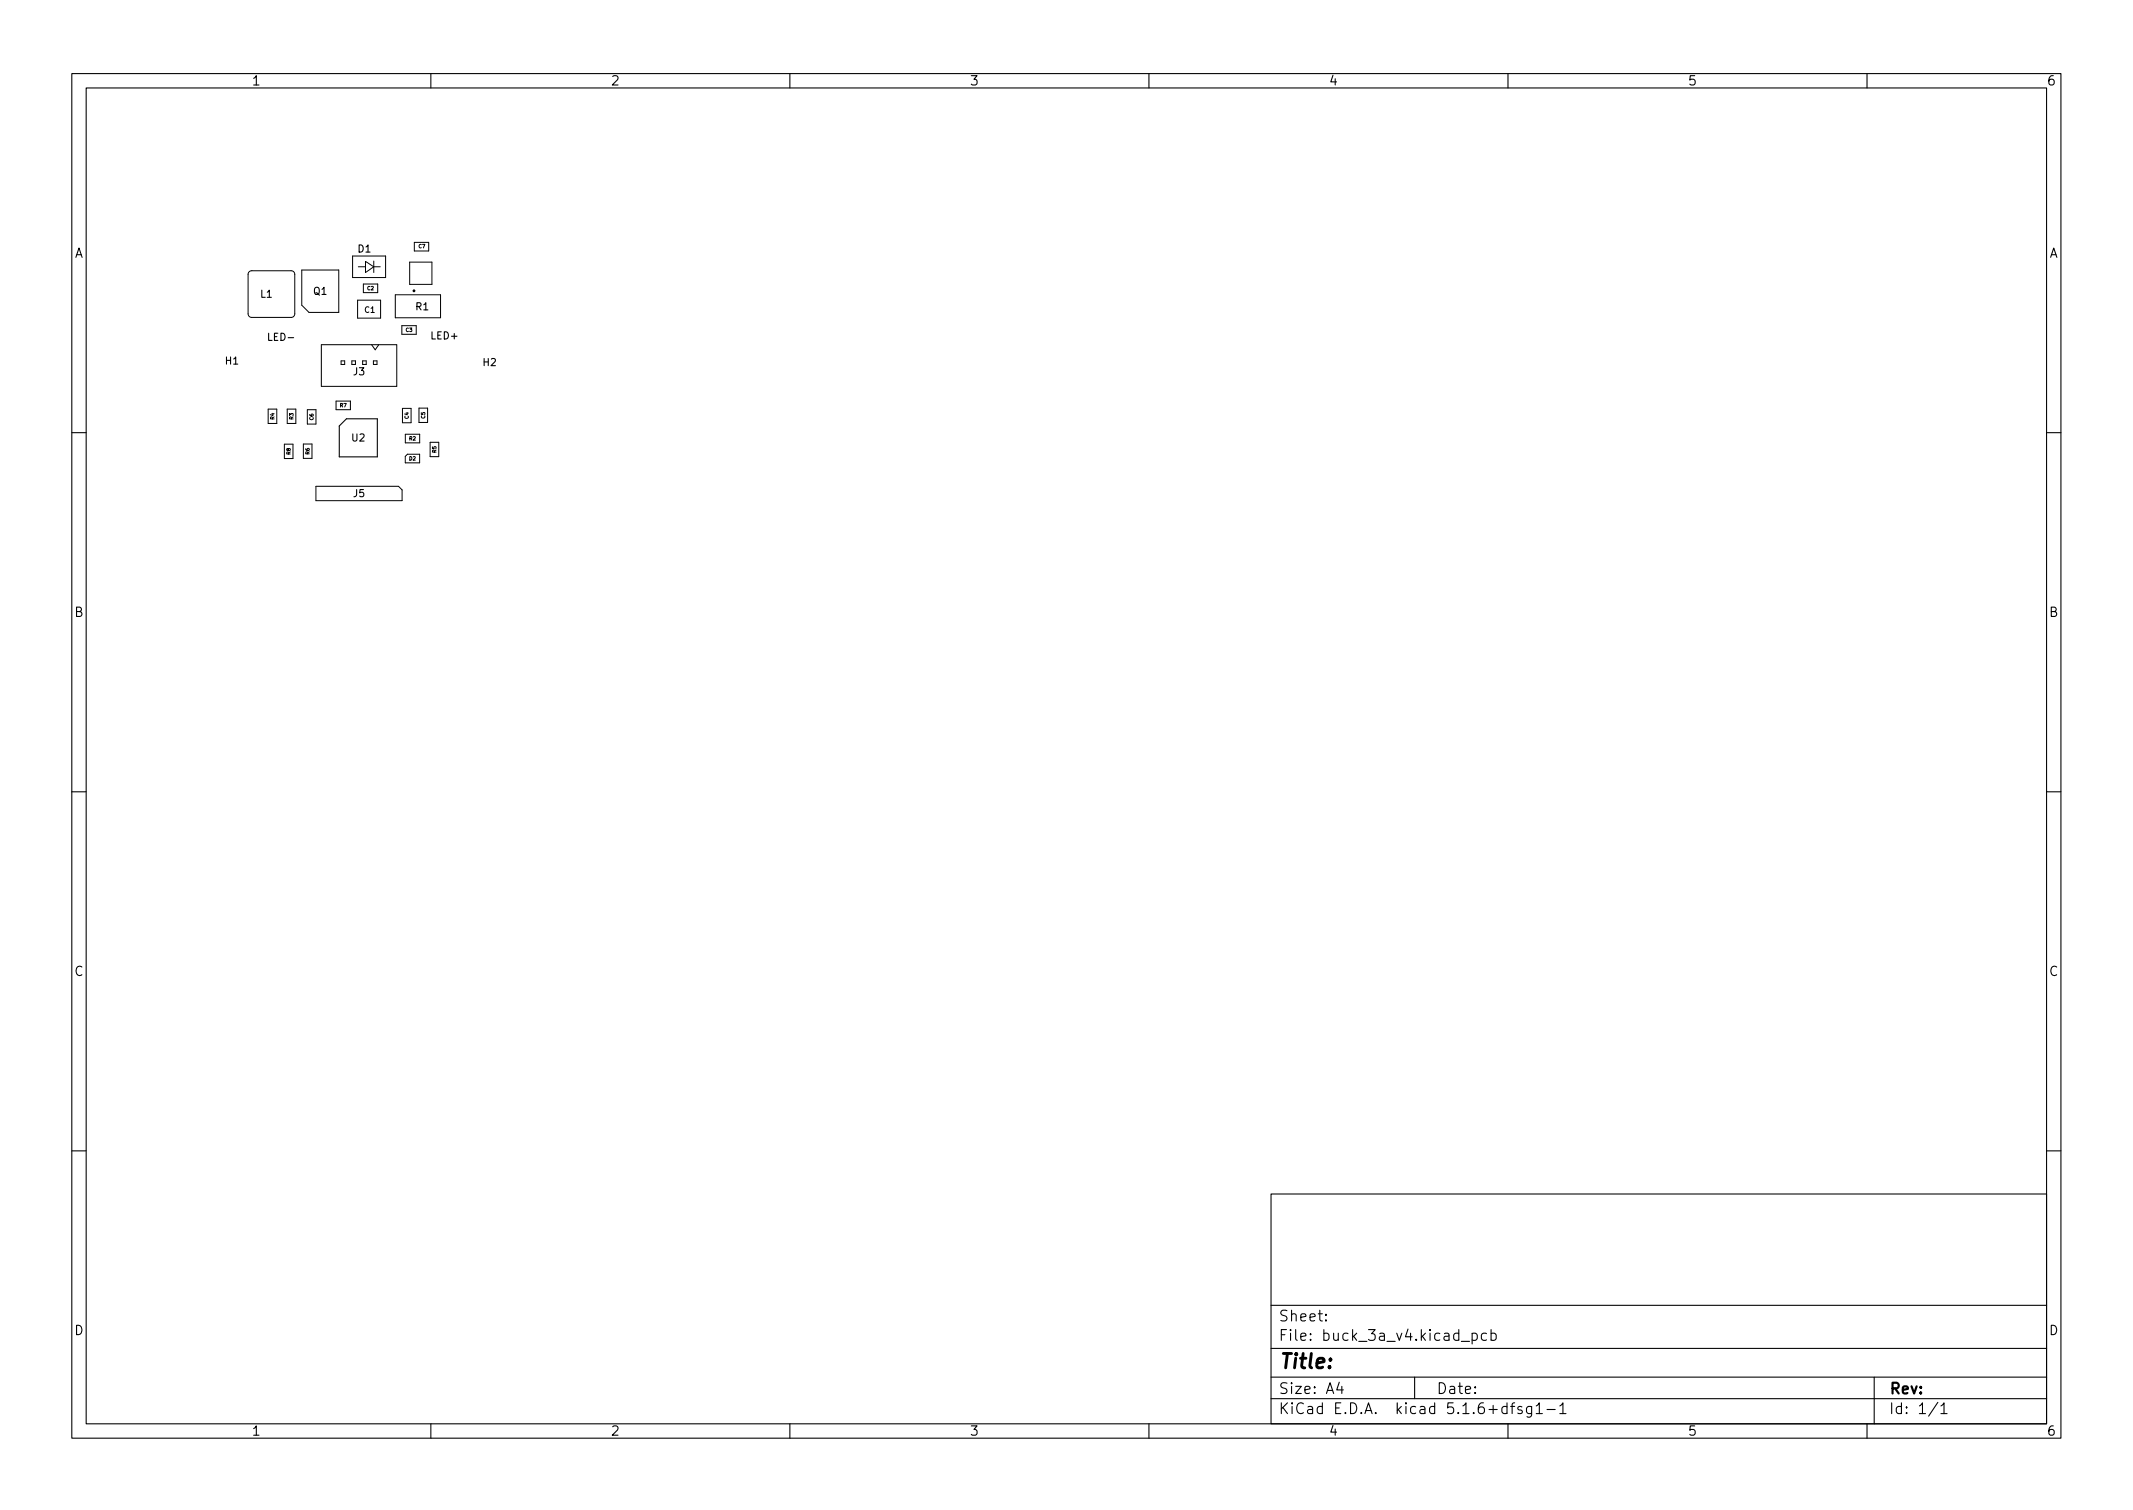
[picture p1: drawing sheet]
<svg xmlns="http://www.w3.org/2000/svg" width="297mm" height="210mm" viewBox="0 0 297 210" stroke-linecap="round" stroke-linejoin="round" font-family="sans-serif">
<defs><g id="words">
<text font-size="2.8" x="178" y="190.6">Title:</text>
<g font-size="2.1">
<text x="178" y="184">Sheet:</text>
<text x="178" y="186.7">File: buck_3a_v4.kicad_pcb</text>
<text x="178" y="196.9">KiCad E.D.A. kicad 5.1.6+dfsg1-1</text>
<text x="178" y="194.1">Size: A4</text>
<text x="200" y="194.1">Date:</text>
<text x="263" y="194.1">Rev:</text>
<text x="263" y="196.9">Id: 1/1</text>
</g>
<g font-size="1.8">
<text x="35" y="11.9">1</text>
<text x="85" y="11.9">2</text>
<text x="135" y="11.9">3</text>
<text x="185" y="11.9">4</text>
<text x="235" y="11.9">5</text>
<text x="285" y="11.9">6</text>
<text x="10.3" y="35.9">A</text>
<text x="285.3" y="35.9">A</text>
<text x="10.3" y="85.9">B</text>
<text x="285.3" y="85.9">B</text>
<text x="10.3" y="135.9">C</text>
<text x="285.3" y="135.9">C</text>
<text x="10.3" y="185.9">D</text>
<text x="285.3" y="185.9">D</text>
<text x="35" y="199.9">1</text>
<text x="85" y="199.9">2</text>
<text x="135" y="199.9">3</text>
<text x="185" y="199.9">4</text>
<text x="235" y="199.9">5</text>
<text x="285" y="199.9">6</text>
</g>
<g font-size="1.4">
<text x="49.9" y="35.1">D1</text>
<text x="36.3" y="41.4">L1</text>
<text x="43.7" y="41">Q1</text>
<text x="37.5" y="47.4">LED-</text>
<text x="57.9" y="43.2">R1</text>
<text x="60.1" y="47.2">LED+</text>
<text x="31.4" y="50.7">H1</text>
<text x="49.2" y="52.2">J3</text>
<text x="67.3" y="51">H2</text>
<text x="49" y="61.5">U2</text>
<text x="49.2" y="69.2">J5</text>
</g>
<text font-size="1.1" x="50.8" y="43.5">C1</text>
<g font-size=".7">
<text x="58.3" y="34.5">C7</text>
<text x="51.2" y="40.4">C2</text>
<text x="56.5" y="46.2">C3</text>
<text x="38.2" y="58.4" transform="rotate(-90 38.2 58.4)">R4</text>
<text x="40.8" y="58.4" transform="rotate(-90 40.8 58.4)">R3</text>
<text x="43.6" y="58.5" transform="rotate(-90 43.6 58.5)">C6</text>
<text x="47.4" y="56.7">R7</text>
<text x="56.9" y="58.3" transform="rotate(-90 56.9 58.3)">C4</text>
<text x="59.2" y="58.3" transform="rotate(-90 59.2 58.3)">C5</text>
<text x="40.5" y="63.3" transform="rotate(-90 40.5 63.3)">R8</text>
<text x="43.1" y="63.3" transform="rotate(-90 43.1 63.3)">R6</text>
<text x="57" y="64.1">D2</text>
<text x="57" y="61.3">R2</text>
<text x="60.7" y="63" transform="rotate(-90 60.7 63)">R5</text>
</g>
</g></defs>
<g fill="none" stroke="#000" stroke-width=".15">
<path d="M10 10.2h277v190.1h-277zM12 12.2h273v186.1h-273zM60 10.2v2M110 10.2v2M160 10.2v2M210 10.2v2M260 10.2v2M47.2 59.3l1-1h4.3v5.3h-5.3zM10 60.2h2M285 60.2h2M10 110.2h2M285 110.2h2"/>
<path d="M10 160.2h2M177 166.3h108v32h-108zM285 160.2h2M60 198.3v2M110 198.3v2M160 198.3v2M177 194.8h108M177 191.8h108M177 187.8h108M177 181.8h108M184.6 183.8l.1 .1h-.1v-.1v.1M184.6 183l.1 .1h-.1v-.1v.1"/>
<path d="M186.5 192.5l-.4 1h1M186.9 193v1M197 191.8v3M203.5 186.8h1.1M205 185.7l.4-.1 .3 .3v.4l-.1 .3h-.2h-.4M205 185.6v1.5M207 185.7l-.4-.1-.3 .3v.4l.1 .3h.2h.4M207.6 185.7l.5-.1 .3 .3v.4l-.2 .3h-.1h-.5M207.6 185.1v1.5M210 198.3v2M210.4 195.8h.5M210.9 195.3l-.3 .1v.1v1.3"/>
<path d="M211.9 195.9l-.3-.1-.2 .2v.3l.5 .1 .1 .1-.1 .3h-.1h-.4M213.3 195.8v1.2a.41 .41 0 0 1-.7 .3M213.3 195.9l-.4-.1-.3 .3v.4l.1 .3h.2h.4M213.9 195.8l.5-.5v1.5M213.9 196.8h.9M215.4 196.3h1.2M217.2 195.8l.4-.5v1.5M217.2 196.8h.9M260 198.3v2M261 191.8v6.5M269.9 195.3l-1.3 1.9M270.3 195.8l.4-.5v1.5"/>
<path d="M270.3 196.8h.8"/>
</g>
<g fill="none" stroke="#000" stroke-width=".14">
<path d="M34.7 37.8l.3-.1h5.6a.5 .5 0 0 1 .4 .5v5.5a.5 .5 0 0 1-.4 .5h-5.6a.5 .5 0 0 1-.4-.5v-5.5zM42 37.6h5.2v5.9h-4.2l-1-1zM49.1 35.6h4.6v3h-4.6zM49.9 37.1h1M50.6 39.5h2v1.2h-2zM50.9 36.4l1.1 .7-1.1 .8zM52 36.3v1.6M52 37.1h1M57 36.5h3.1v3.1h-3.1zM57.7 33.7h2v1.2h-2zM37.3 57h1.2v2h-1.2zM40 57h1.2v2h-1.2z"/>
<path d="M42.8 57h1.2v2h-1.2zM44.7 48h10.6v5.8h-10.6zM46.8 55.8h2v1.2h-2zM47.5 50.2h.5v.5h-.5zM49 50.2h.5v.5h-.5zM49.8 41.8h3.2v2.5h-3.2zM50.5 50.2h.5v.5h-.5zM51.7 48l.6 .7 .4-.7M52 50.2h.5v.5h-.5zM55 41h6.3v3.2h-6.3zM56 45.3h2v1.2h-2zM56 56.9h1.2v2h-1.2z"/>
<path d="M58.3 56.8h1.2v2h-1.2zM39.6 61.8h1.2v2h-1.2zM42.2 61.8h1.2v2h-1.2zM44 67.7h11.5l.5 .5v1.5h-12zM56.4 60.5h2v1.2h-2zM56.7 63.2h1.7v1.2h-2v-.9zM59.9 61.6h1.2v2h-1.2z"/>
</g>
<circle cx="57.7" cy="40.5" r=".1" fill="none" stroke="#000" stroke-width=".2"/>
<use href="#words"/>
</svg>
